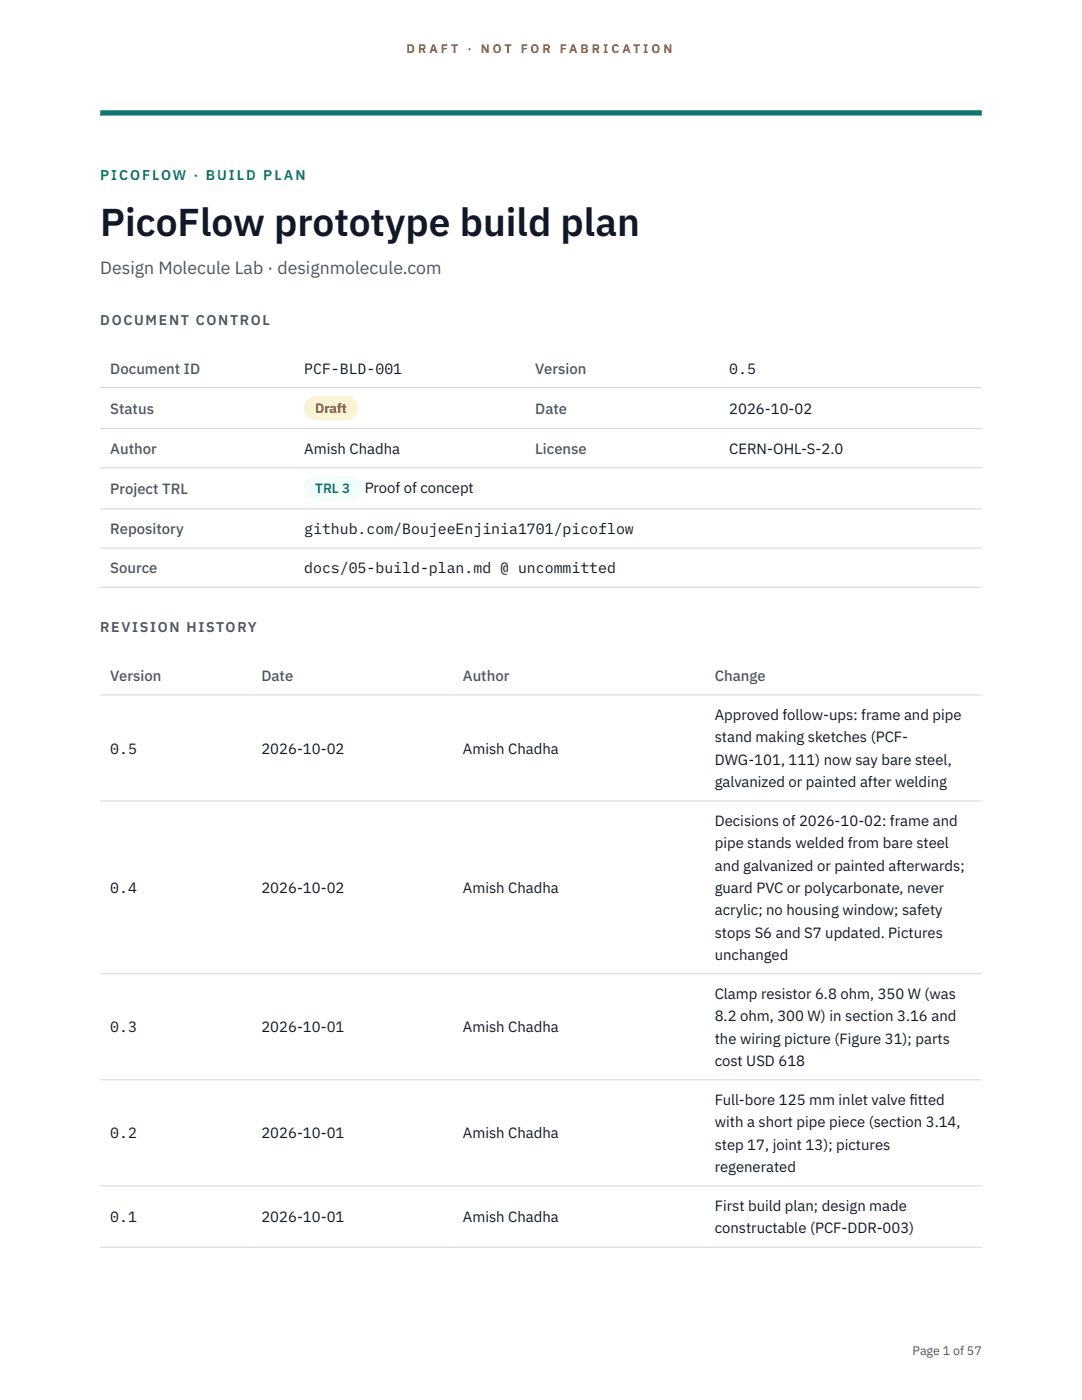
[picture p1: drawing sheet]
<svg xmlns="http://www.w3.org/2000/svg" width="216mm" height="279mm" viewBox="0 0 216 279" stroke-linecap="round" stroke-linejoin="round" font-family="sans-serif">
<defs><g id="words">
<text font-size="7.8" fill="#111827" x="20" y="47.1">PicoFlow prototype build plan</text>
<text font-size="3.5" fill="#4b5563" x="20" y="54.6">Design Molecule Lab · designmolecule.com</text>
<g font-size="3" fill="#4b5563">
<text x="22" y="74.5">Document ID</text>
<text x="106.8" y="74.5">Version</text>
<text x="22" y="82.6">Status</text>
<text x="106.8" y="82.6">Date</text>
<text x="22" y="90.6">Author</text>
<text x="106.8" y="90.6">License</text>
<text x="22" y="98.6">Project TRL</text>
<text x="22" y="106.6">Repository</text>
<text x="22" y="114.4">Source</text>
<text x="22" y="135.9">Version</text>
<text x="52.2" y="135.9">Date</text>
<text x="92.4" y="135.9">Author</text>
<text x="142.6" y="135.9">Change</text>
</g>
<g font-size="3" fill="#111827">
<text x="60.7" y="74.5">PCF-BLD-001</text>
<text x="145.5" y="74.5">0.5</text>
<text x="145.5" y="82.6">2026-10-02</text>
<text x="60.7" y="90.6">Amish Chadha</text>
<text x="145.5" y="90.6">CERN-OHL-S-2.0</text>
<text x="72.8" y="98.5">Proof of concept</text>
<text x="60.7" y="106.6">github.com/BoujeeEnjinia1701/picoflow</text>
<text x="60.7" y="114.4">docs/05-build-plan.md @ uncommitted</text>
<text x="142.6" y="143.7">Approved follow-ups: frame and pipe</text>
<text x="142.6" y="148.2">stand making sketches (PCF-</text>
<text x="22" y="150.4">0.5</text>
<text x="52.2" y="150.4">2026-10-02</text>
<text x="92.4" y="150.4">Amish Chadha</text>
<text x="142.6" y="152.6">DWG-101, 111) now say bare steel,</text>
<text x="142.6" y="157.1">galvanized or painted after welding</text>
<text x="142.6" y="164.9">Decisions of 2026-10-02: frame and</text>
<text x="142.6" y="169.3">pipe stands welded from bare steel</text>
<text x="142.6" y="173.8">and galvanized or painted afterwards;</text>
<text x="22" y="178.2">0.4</text>
<text x="52.2" y="178.2">2026-10-02</text>
<text x="92.4" y="178.2">Amish Chadha</text>
<text x="142.6" y="178.2">guard PVC or polycarbonate, never</text>
<text x="142.6" y="182.7">acrylic; no housing window; safety</text>
<text x="142.6" y="187.1">stops S6 and S7 updated. Pictures</text>
<text x="142.6" y="191.5">unchanged</text>
<text x="142.6" y="199.4">Clamp resistor 6.8 ohm, 350 W (was</text>
<text x="142.6" y="203.8">8.2 ohm, 300 W) in section 3.16 and</text>
<text x="22" y="206">0.3</text>
<text x="52.2" y="206">2026-10-01</text>
<text x="92.4" y="206">Amish Chadha</text>
<text x="142.6" y="208.3">the wiring picture (Figure 31); parts</text>
<text x="142.6" y="212.7">cost USD 618</text>
<text x="142.6" y="220.5">Full-bore 125 mm inlet valve f</text>
<text x="181.5" y="220.5">itted</text>
<text x="22" y="227.2">0.2</text>
<text x="52.2" y="227.2">2026-10-01</text>
<text x="92.4" y="227.2">Amish Chadha</text>
<text x="142.6" y="225">with a short pipe piece (section 3.14,</text>
<text x="142.6" y="229.4">step 17, joint 13); pictures</text>
<text x="142.6" y="233.9">regenerated</text>
<text x="22" y="243.9">0.1</text>
<text x="52.2" y="243.9">2026-10-01</text>
<text x="92.4" y="243.9">Amish Chadha</text>
<text x="142.6" y="241.7">First build plan; design made</text>
<text x="142.6" y="246.1">constructable (PCF-DDR-003)</text>
</g>
<text font-size="2.8" fill="#0f766e" x="20" y="36">PICOFLOW · BUILD PLAN</text>
<g font-size="2.8" fill="#4b5563">
<text x="20" y="64.8">DOCUMENT CONTROL</text>
<text x="20" y="126.2">REVISION HISTORY</text>
</g>
<text font-size="2.7" fill="#92400e" x="62.9" y="82.5">Draft</text>
<text font-size="2.7" fill="#0f766e" x="62.9" y="98.5">TRL 3</text>
<g font-size="2.5" fill="#b45309">
<text x="81.1" y="10.5">D R A F T</text>
<text x="93.3" y="10.5">·</text>
<text x="95.9" y="10.5">N O T</text>
<text x="103.9" y="10.5">F O R</text>
<text x="111.7" y="10.5">F A B R I C A T I O N</text>
</g>
<text font-size="2.5" fill="#4b5563" x="182.1" y="270.3">Page 1 of 57</text>
</g></defs>
<path d="M20 23.1h175.9zM20 22h175.9v1.1h-175.9z" fill-rule="evenodd" fill="#0f766e"/>
<path d="M20 77.3h175.9M20 85.5h175.9M20 93.4h175.9M20 101.6h175.9M20 109.4h175.9M20 117.2h175.9M20 138.7h175.9M20 159.9h175.9M20 194.3h175.9M20 215.5h175.9M20 236.7h175.9M20 248.9h175.9" fill="none" stroke="#d1d5db" stroke-width=".2"/>
<path d="M60.7 79h10.7v4.9h-10.7z" fill="#fef3c7"/>
<path d="M60.7 95.1h11.4v4.8h-11.4z" fill="#f0fdfa"/>
<use href="#words"/>
</svg>
